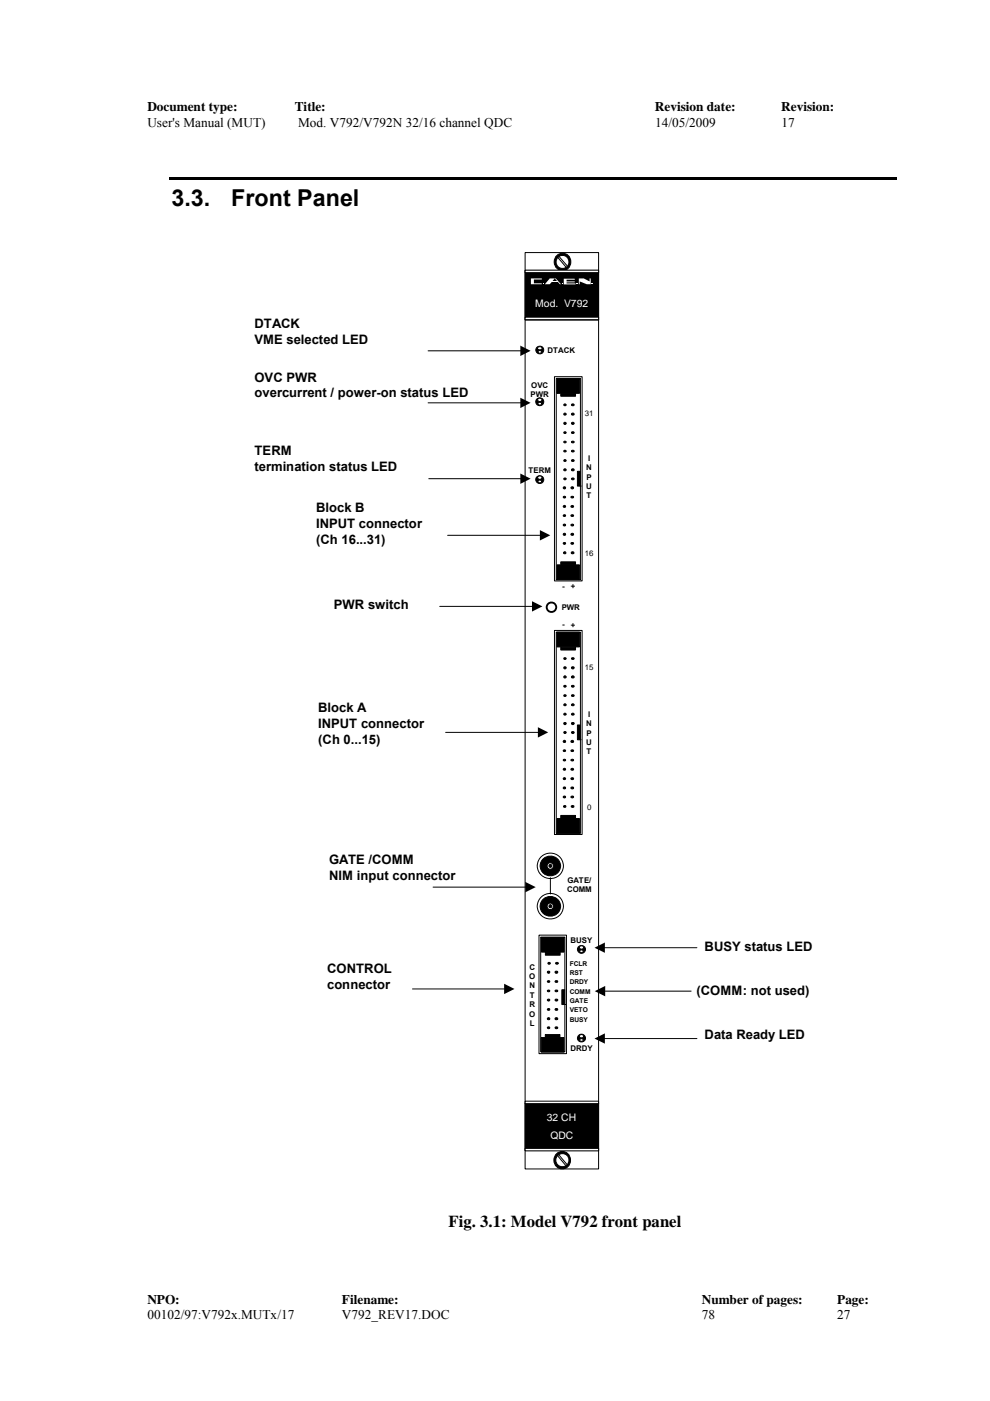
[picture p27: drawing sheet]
<svg xmlns="http://www.w3.org/2000/svg" width="210mm" height="297mm" viewBox="0 0 210 297" stroke-linecap="round" stroke-linejoin="round" font-family="sans-serif">
<defs><g id="words">
<g font-size="4.9">
<text x="36.4" y="43.7">3.3.</text>
<text x="49" y="43.7">Front Panel</text>
</g>
<text font-size="3.5" x="95.1" y="260.2">Fig. 3.1: Model V792 front panel</text>
<g font-size="2.8">
<text x="31.2" y="23.6">Document type:</text>
<text x="62.5" y="23.6">Title:</text>
<text x="138.8" y="23.6">Revision date:</text>
<text x="165.6" y="23.6">Revision:</text>
<text x="31.2" y="26.9">User's Manual (MUT)</text>
<text x="63.2" y="26.9">Mod. V792/V792N 32/16 channel QDC</text>
<text x="138.9" y="26.9">14/05/2009</text>
<text x="165.7" y="26.9">17</text>
<text x="54" y="69.5">DTACK</text>
<text x="54" y="72.8">VME selected LED</text>
<text x="54" y="80.9">OVC PWR</text>
<text x="54" y="84.2">overcurrent / power-on status LED</text>
<text x="54" y="96.5">TERM</text>
<text x="54" y="99.9">termination status LED</text>
<text x="67" y="108.6">Block B</text>
<text x="67" y="111.9">INPUT connector</text>
<text x="67" y="115.3">(Ch 16...31)</text>
<text x="70.8" y="129.1">PWR switch</text>
<text x="67.5" y="151">Block A</text>
<text x="67.5" y="154.3">INPUT connector</text>
<text x="67.5" y="157.7">(Ch 0...15)</text>
<text x="69.8" y="183.3">GATE /COMM</text>
<text x="69.8" y="186.6">NIM input connector</text>
<text x="149.4" y="201.7">BUSY status LED</text>
<text x="69.4" y="206.4">CONTROL</text>
<text x="69.4" y="209.7">connector</text>
<text x="147.7" y="210.9">(COMM: not used)</text>
<text x="149.4" y="220.4">Data Ready LED</text>
<text x="31.2" y="276.4">NPO:</text>
<text x="31.2" y="279.6">00102/97:V792x.MUTx/17</text>
<text x="72.5" y="279.6">V792_REV17.DOC</text>
<text x="72.5" y="276.4">Filename:</text>
<text x="148.8" y="276.4">Number of pages:</text>
<text x="148.8" y="279.6">78</text>
<text x="177.5" y="276.4">Page:</text>
<text x="177.5" y="279.6">27</text>
</g>
<g font-size="2.2" fill="#fff">
<text x="113.5" y="65.1">Mod. V792</text>
<text x="115.9" y="237.7">32 CH</text>
<text x="116.7" y="241.6">QDC</text>
</g>
<g font-size="1.7">
<text x="116.1" y="74.8">DTACK</text>
<text x="112.6" y="82.2">OVC</text>
<text x="112.5" y="84.2">PWR</text>
<text x="124" y="88.2">31</text>
<text x="112.1" y="100.2">TERM</text>
<text x="124.3" y="99.7">N</text>
<text x="124.4" y="101.7">P</text>
<text x="124.7" y="97.7">I</text>
<text x="124.3" y="103.7">U</text>
<text x="124.4" y="105.7">T</text>
<text x="124" y="117.8">16</text>
<text x="119.2" y="124.8">-</text>
<text x="121" y="124.9">+</text>
<text x="119.1" y="129.3">PWR</text>
<text x="119.2" y="133">-</text>
<text x="121" y="133.1">+</text>
<text x="124" y="142.1">15</text>
<text x="124.3" y="153.9">N</text>
<text x="124.4" y="156">P</text>
<text x="124.7" y="152">I</text>
<text x="124.3" y="157.9">U</text>
<text x="124.4" y="159.9">T</text>
<text x="124.5" y="171.7">0</text>
<text x="120.2" y="189.1">COMM</text>
<text x="120.3" y="187.2">GATE/</text>
<text x="121" y="199.9">BUSY</text>
<text x="112.2" y="207.6">O</text>
<text x="112.3" y="205.6">C</text>
<text x="112.3" y="209.6">N</text>
<text x="112.2" y="215.6">O</text>
<text x="112.3" y="213.6">R</text>
<text x="112.3" y="211.6">T</text>
<text x="112.3" y="217.6">L</text>
<text x="121" y="222.8">DRDY</text>
</g>
<g font-size="1.4">
<text x="120.8" y="204.7">FCLR</text>
<text x="120.8" y="206.8">RST</text>
<text x="120.8" y="208.7">DRDY</text>
<text x="120.8" y="212.7">GATE</text>
<text x="120.8" y="214.6">VETO</text>
<text x="120.8" y="210.7">COMM</text>
<text x="120.8" y="216.6">BUSY</text>
</g>
</g></defs>
<path d="M35.8 37.5h154.3v.6h-154.3z" fill="#000"/>
<path d="M111.3 53.6h15.6v194.2h-15.6z" fill="none" stroke="#000" stroke-width=".21"/>
<path d="M111.3 57.3h15.6v10.6h-15.6z" fill-rule="evenodd" fill="#000" stroke="#000" stroke-width=".21"/>
<path d="M111.3 67.2h15.6v.6h-15.6z" fill-rule="evenodd" fill="#fff" stroke="#000" stroke-width=".21"/>
<circle cx="119.2" cy="55.5" r="1.81" fill="#000" stroke="#000" stroke-width=".21"/>
<circle cx="119.2" cy="55.5" r="1.38" fill="#fff" stroke="#000" stroke-width=".21"/>
<path d="M118.2 54.5l1.8 2.2M118.5 54.3l1.8 2.1" fill="none" stroke="#000" stroke-width=".21"/>
<path d="M111.3 57.3h15.6v.5h-15.6z" fill-rule="evenodd" fill="#fff" stroke="#000" stroke-width=".21"/>
<path d="M111.3 233.9h15.6v10h-15.6z" fill-rule="evenodd" fill="#000" stroke="#000" stroke-width=".21"/>
<g fill="#fff" stroke="#000" stroke-width=".21">
<path d="M111.3 233.5h15.6v.5h-15.6z" fill-rule="evenodd"/>
<path d="M111.3 243.5h15.6v.5h-15.6z" fill-rule="evenodd"/>
</g>
<circle cx="119.1" cy="246" r="1.82" fill="#000" stroke="#000" stroke-width=".21"/>
<circle cx="119.2" cy="246" r="1.4" fill="#fff" stroke="#000" stroke-width=".21"/>
<path d="M87.5 209.7h19.6M118.2 245l1.8 2.1M118.4 244.8l1.8 2.1" fill="none" stroke="#000" stroke-width=".21"/>
<path d="M106.9 208.6l2.2 1.1-2.2 1.1z" fill="#000"/>
<g fill="#fff">
<path d="M112.6 59h2.3v.3h-1.7v.8h1.7v.2h-2.3z" fill-rule="evenodd"/>
<path d="M119.5 59.1h2.4v.2h-1.8v.4h1.8v.2h-1.8v.2h1.9v.2h-2.5z" fill-rule="evenodd"/>
<path d="M116.6 59h1.2l1.1 1.3h-.2l-1.1-1.3-1 1.3h-1.1z" fill-rule="evenodd"/>
<path d="M122.7 59h1.1l1.2 .7v-.7h.2v1.3h-.8l-1.5-.6v.6h-.2z" fill-rule="evenodd"/>
</g>
<g fill="#fff">
<path d="M116.6 59.7h1.7v.1h-1.7z"/>
<path d="M115.1 60.1h.2v.2h-.2z"/>
<path d="M119.1 60.1h.2v.2h-.2z"/>
<path d="M122.3 60.1h.2v.2h-.2z"/>
<path d="M125.5 60.1h.2v.2h-.2z"/>
</g>
<circle cx="114.4" cy="74.2" r=".82" fill="#000" stroke="#000" stroke-width=".21"/>
<g fill="#fff" stroke="#000" stroke-width=".21">
<path d="M114 73.7l.3-.2 .6 .2a.46 .46 0 0 1-.4 .5 .46 .46 0 0 1-.5-.5z" fill-rule="evenodd"/>
<path d="M114.1 74.4l.2-.1a.35 .35 0 0 1 .5 .3l-.3 .3-.4-.3z" fill-rule="evenodd"/>
</g>
<circle cx="114.4" cy="85.2" r=".85" fill="#000" stroke="#000" stroke-width=".21"/>
<g fill="#fff" stroke="#000" stroke-width=".21">
<path d="M114 84.6a.46 .46 0 0 1 .6-.2 .46 .46 0 0 1 .3 .5 .45 .45 0 0 1-.6 .2 .45 .45 0 0 1-.3-.5z" fill-rule="evenodd"/>
<circle cx="114.5" cy="85.6" r=".36"/>
</g>
<circle cx="114.5" cy="101.7" r=".84" fill="#000" stroke="#000" stroke-width=".21"/>
<g fill="#fff" stroke="#000" stroke-width=".21">
<path d="M114 101.1a.45 .45 0 0 1 .6-.2 .45 .45 0 0 1 .3 .6 .45 .45 0 0 1-.6 .1 .45 .45 0 0 1-.3-.5z" fill-rule="evenodd"/>
<path d="M117.6 133.7h5.8v43.2h-5.8z" fill-rule="evenodd"/>
<path d="M117.9 134h5.2v42.7h-5.2z" fill-rule="evenodd"/>
<circle cx="114.5" cy="102.1" r=".36"/>
</g>
<g fill="#000" stroke="#000" stroke-width=".21">
<path d="M118.1 134h4.8v3.2h-4.8z" fill-rule="evenodd"/>
<path d="M118.9 137.2h3.1v.6h-3.1z" fill-rule="evenodd"/>
<path d="M121.2 139.5l.4-.1 .2 .2-.5 .2z" fill-rule="evenodd"/>
<path d="M119.5 157h.3l.1 .4h-.4z" fill-rule="evenodd"/>
<path d="M119.6 141.4h.3l.2 .2-.3 .2h-.2z" fill-rule="evenodd"/>
<path d="M119.6 143.3h.3l.1 .4h-.4z" fill-rule="evenodd"/>
<path d="M119.7 149.2h.2l.1 .4h-.4z" fill-rule="evenodd"/>
<path d="M119.7 151.2h.2l.1 .4h-.4z" fill-rule="evenodd"/>
<path d="M119.6 153.2h.3l.2 .2-.3 .2h-.2z" fill-rule="evenodd"/>
<path d="M119.6 155.2l.3-.1 .2 .2-.4 .2z" fill-rule="evenodd"/>
<path d="M121.1 159h.3l.2 .2-.3 .1-.3-.1z" fill-rule="evenodd"/>
<path d="M121.2 145.4l.4-.1 .2 .2-.5 .2z" fill-rule="evenodd"/>
<path d="M121.2 147.4l.4-.1 .2 .2-.5 .2z" fill-rule="evenodd"/>
<path d="M121.2 149.3l.4-.1 .2 .2-.5 .2z" fill-rule="evenodd"/>
<path d="M121.2 151.3l.4-.1 .2 .2-.5 .2z" fill-rule="evenodd"/>
<path d="M121.2 155.2l.4-.1 .2 .2-.5 .2z" fill-rule="evenodd"/>
<path d="M122.4 153.7v3.1h.6v-3.1z" fill-rule="evenodd"/>
<path d="M118.1 173.5h4.8v3.1h-4.8z" fill-rule="evenodd"/>
<path d="M118.9 172.9h3.1v.6h-3.1z" fill-rule="evenodd"/>
<path d="M119.6 162.9h.2l.1 .3h-.4z" fill-rule="evenodd"/>
<path d="M119.5 168.8h.3l.1 .2-.3 .2-.2-.2z" fill-rule="evenodd"/>
<path d="M121.1 161h.3l.2 .2-.3 .1-.3-.1z" fill-rule="evenodd"/>
<path d="M121.1 163l.3-.1 .2 .3h-.5z" fill-rule="evenodd"/>
<path d="M121.1 166.9h.5v.3h-.5z" fill-rule="evenodd"/>
<path d="M121.1 168.8h.3l.2 .2-.3 .2-.3-.2z" fill-rule="evenodd"/>
<path d="M121.1 170.9h.6v.2l-.4 .1z" fill-rule="evenodd"/>
<circle cx="119.8" cy="139.7" r=".25"/>
<circle cx="119.7" cy="159.2" r=".24"/>
<circle cx="119.8" cy="145.5" r=".25"/>
<circle cx="119.8" cy="147.5" r=".25"/>
<circle cx="121.3" cy="157.2" r=".28"/>
<circle cx="121.5" cy="143.6" r=".29"/>
<circle cx="121.5" cy="141.6" r=".28"/>
<circle cx="121.5" cy="153.4" r=".28"/>
<circle cx="119.7" cy="167.1" r=".25"/>
<circle cx="119.7" cy="165.1" r=".24"/>
<circle cx="119.7" cy="161.2" r=".24"/>
<circle cx="119.8" cy="171" r=".24"/>
<circle cx="121.4" cy="165.1" r=".27"/>
</g>
<g fill="#fff" stroke="#000" stroke-width=".21">
<path d="M117.6 79.9h5.8v43.3h-5.8z" fill-rule="evenodd"/>
<path d="M117.9 80.2h5.2v42.7h-5.2z" fill-rule="evenodd"/>
</g>
<g fill="#000" stroke="#000" stroke-width=".21">
<path d="M118.1 80.3h4.8v3.1h-4.8z" fill-rule="evenodd"/>
<path d="M118.9 83.5h3.1v.5h-3.1z" fill-rule="evenodd"/>
<path d="M119.6 89.6l.3-.1 .2 .2-.3 .3z" fill-rule="evenodd"/>
<path d="M121.2 85.7l.4-.1 .2 .3-.5 .1z" fill-rule="evenodd"/>
<path d="M121.2 91.6l.4-.1 .2 .2-.5 .2z" fill-rule="evenodd"/>
<path d="M121.2 93.6l.4-.1 .2 .2-.5 .2z" fill-rule="evenodd"/>
<path d="M121.2 95.5h.4l.2 .2-.5 .1z" fill-rule="evenodd"/>
<path d="M121.2 97.5h.4l.2 .2-.5 .1z" fill-rule="evenodd"/>
<path d="M118.1 119.8h4.8v3.1h-4.8z" fill-rule="evenodd"/>
<path d="M118.9 119.1h3.1v.6h-3.1z" fill-rule="evenodd"/>
<path d="M119.5 103.3h.4l-.1 .3h-.3z" fill-rule="evenodd"/>
<path d="M119.6 107.2h.2l.1 .3h-.4z" fill-rule="evenodd"/>
<path d="M119.4 111.3l.2-.2 .3 .2-.1 .2z" fill-rule="evenodd"/>
<path d="M119.6 117h.3l.1 .3h-.5z" fill-rule="evenodd"/>
<path d="M121.1 105.3l.3-.1 .2 .2-.3 .2-.2-.1z" fill-rule="evenodd"/>
<path d="M121.1 107.3l.3-.1 .2 .2-.3 .2-.2-.1z" fill-rule="evenodd"/>
<path d="M121.1 109.2l.3-.1 .2 .2-.3 .2-.3-.2z" fill-rule="evenodd"/>
<path d="M121.1 111.2l.3-.1 .2 .3h-.5z" fill-rule="evenodd"/>
<path d="M121.1 115.1h.5v.2l-.3 .1-.2-.1z" fill-rule="evenodd"/>
<path d="M121.2 101.4l.4-.1 .2 .2-.5 .2z" fill-rule="evenodd"/>
<path d="M122.4 99.9v3.2h.6v-3.2z" fill-rule="evenodd"/>
<circle cx="119.8" cy="99.6" r=".26"/>
<circle cx="119.8" cy="87.8" r=".26"/>
<circle cx="119.8" cy="97.7" r=".25"/>
<circle cx="119.8" cy="85.9" r=".25"/>
<circle cx="119.8" cy="95.7" r=".25"/>
<circle cx="119.8" cy="91.8" r=".25"/>
<circle cx="119.8" cy="93.8" r=".25"/>
<circle cx="121.5" cy="99.7" r=".28"/>
<circle cx="121.5" cy="87.8" r=".28"/>
<circle cx="121.5" cy="89.8" r=".28"/>
<circle cx="119.7" cy="113.3" r=".25"/>
<circle cx="119.7" cy="109.4" r=".24"/>
<circle cx="119.7" cy="115.2" r=".24"/>
<circle cx="119.7" cy="105.4" r=".24"/>
<circle cx="119.8" cy="101.6" r=".25"/>
<circle cx="121.4" cy="113.3" r=".27"/>
<circle cx="121.4" cy="103.5" r=".27"/>
<circle cx="121.4" cy="117.2" r=".28"/>
</g>
<g fill="#fff" stroke="#000" stroke-width=".21">
<path d="M114.3 198.3h5.8v25.1h-5.8z" fill-rule="evenodd"/>
<path d="M114.6 198.7h5.2v24.3h-5.2z" fill-rule="evenodd"/>
</g>
<g fill="#000" stroke="#000" stroke-width=".21">
<path d="M114.8 220h4.8v3.1h-4.8z" fill-rule="evenodd"/>
<path d="M114.8 198.8h4.8v3.1h-4.8z" fill-rule="evenodd"/>
<path d="M115.6 219.4h3.1v.5h-3.1z" fill-rule="evenodd"/>
<path d="M115.6 201.9h3.2v.6h-3.2z" fill-rule="evenodd"/>
<path d="M116.2 204.1l.3-.1 .2 .3-.4 .1z" fill-rule="evenodd"/>
<path d="M117.7 208h.5v.2l-.3 .1-.2-.2z" fill-rule="evenodd"/>
<path d="M117.7 210h.5v.2l-.3 .1z" fill-rule="evenodd"/>
<path d="M117.7 213.9l.4-.1 .1 .1v.2l-.3 .1-.2-.2z" fill-rule="evenodd"/>
<path d="M117.7 215.9l.2-.1 .3 .1v.2l-.3 .1z" fill-rule="evenodd"/>
<path d="M117.7 217.8h.5v.2l-.3 .1z" fill-rule="evenodd"/>
<path d="M117.8 204.1l.4-.1 .2 .3-.4 .1-.2-.1z" fill-rule="evenodd"/>
<path d="M119.1 209.8v3.2h.6v-3.2z" fill-rule="evenodd"/>
<circle cx="116.3" cy="216" r=".25"/>
<circle cx="116.3" cy="206.1" r=".25"/>
<circle cx="116.3" cy="214" r=".24"/>
<circle cx="116.3" cy="212.1" r=".24"/>
<circle cx="116.3" cy="208.1" r=".24"/>
<circle cx="116.3" cy="210.1" r=".24"/>
<circle cx="116.3" cy="217.9" r=".24"/>
<circle cx="118" cy="206.2" r=".27"/>
<circle cx="118" cy="212.1" r=".27"/>
<circle cx="123.3" cy="201.3" r=".84"/>
</g>
<g fill="#fff" stroke="#000" stroke-width=".21">
<circle cx="123.3" cy="200.9" r=".42"/>
<circle cx="123.3" cy="201.7" r=".36"/>
</g>
<circle cx="123.3" cy="220.1" r=".84" fill="#000" stroke="#000" stroke-width=".21"/>
<g fill="#fff" stroke="#000" stroke-width=".21">
<circle cx="123.3" cy="219.7" r=".42"/>
<circle cx="123.3" cy="220.5" r=".35"/>
<circle cx="116.7" cy="183.6" r="2.74"/>
</g>
<circle cx="116.9" cy="128.8" r="1.01" fill="#fff" stroke="#000" stroke-width=".4"/>
<circle cx="116.7" cy="183.6" r="2.14" fill="#000" stroke="#000" stroke-width=".21"/>
<circle cx="116.6" cy="183.6" r=".68" fill="#fff" stroke="#000" stroke-width=".21"/>
<circle cx="116.7" cy="183.6" r=".33" fill="#000" stroke="#000" stroke-width=".21"/>
<circle cx="116.7" cy="192.1" r="2.75" fill="#fff" stroke="#000" stroke-width=".21"/>
<circle cx="116.7" cy="192.2" r="2.13" fill="#000" stroke="#000" stroke-width=".21"/>
<circle cx="116.6" cy="192.2" r=".68" fill="#fff" stroke="#000" stroke-width=".21"/>
<circle cx="116.7" cy="192.1" r=".33" fill="#000" stroke="#000" stroke-width=".21"/>
<path d="M90.8 74.4h19.8M90.8 85.4h19.8M90.9 101.5h19.7M94.9 113.5h19.8M93.2 128.6h19.9M94.5 155.3h19.8M91.8 188.1h19.8M116.7 186.1v3.4M128 200.9h19.8M128 210.1h18.5M128 220.2h19.8" fill="none" stroke="#000" stroke-width=".21"/>
<path d="M110.3 73.3l2.2 1.1-2.2 1.1zM110.3 84.3l2.2 1.1-2.2 1.1zM110.3 100.4l2.2 1.1-2.2 1.1zM114.5 112.4l2.2 1.1-2.2 1.1zM112.8 127.5l2.2 1.1-2.2 1.1zM114 154.2l2.2 1.1-2.2 1.1zM111.4 187l2.2 1.1-2.2 1.1zM126 200.9l2.2-1.1v2.2zM126.1 210.1l2.2-1.1v2.2zM126 220.2l2.2-1.1v2.2z" fill="#000"/>
<use href="#words"/>
</svg>
